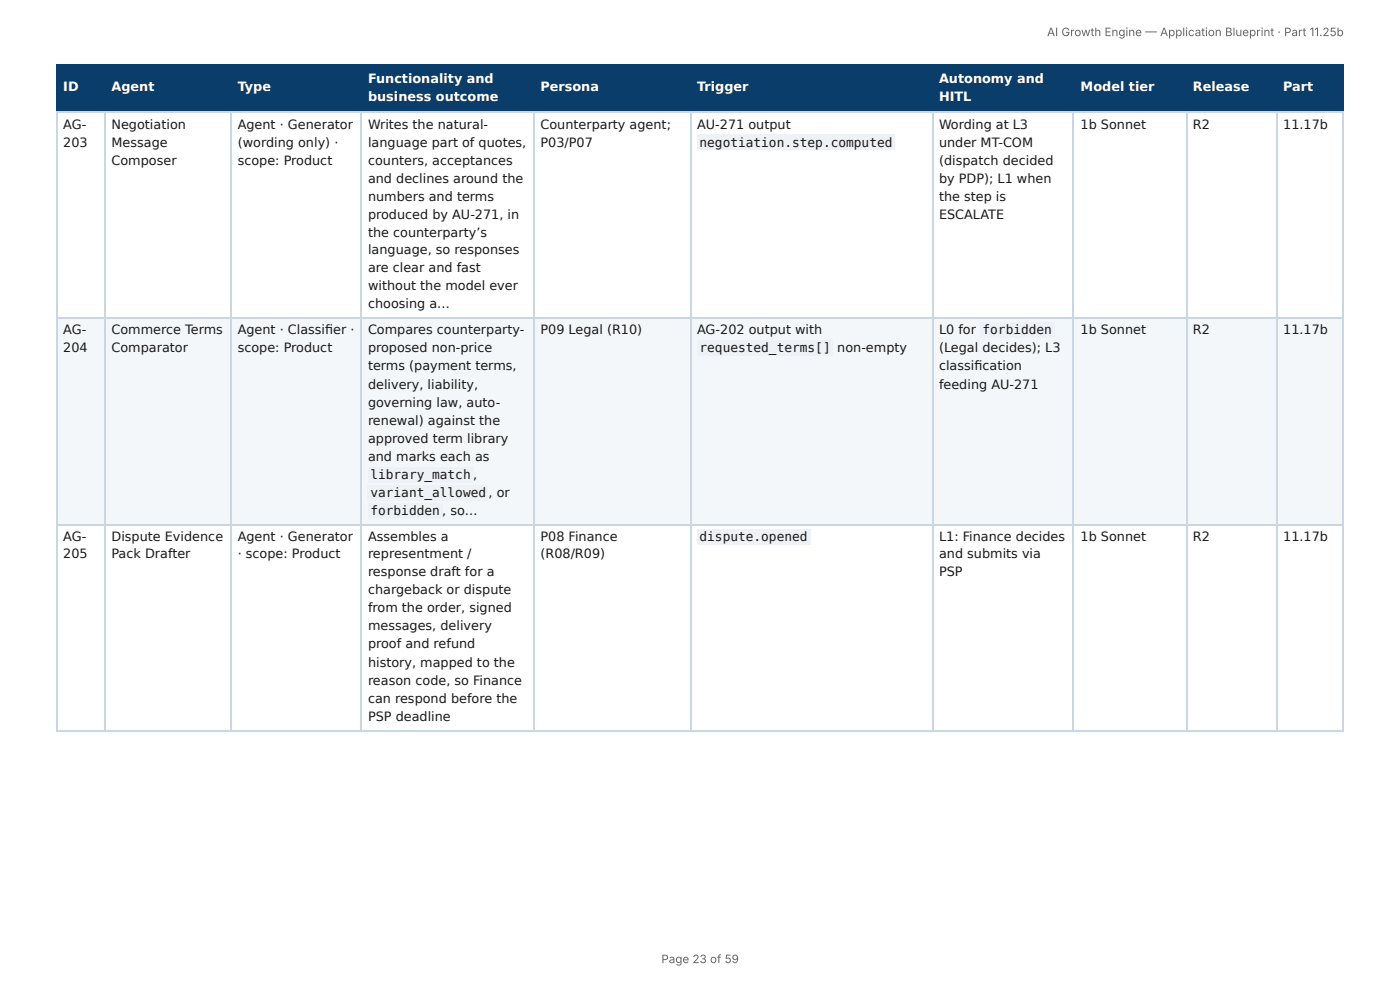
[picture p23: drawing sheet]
<svg xmlns="http://www.w3.org/2000/svg" width="297mm" height="210mm" viewBox="0 0 297 210" stroke-linecap="round" stroke-linejoin="round" font-family="sans-serif">
<defs><g id="words">
<g font-size="2.7" fill="#fff">
<text x="78.2" y="17.6">Functionality and</text>
<text x="199.4" y="17.6">Autonomy and</text>
<text x="13.4" y="19.4">ID</text>
<text x="23.7" y="19.4">Agent</text>
<text x="50.5" y="19.4">Type</text>
<text x="78.2" y="21.4">business outcome</text>
<text x="114.8" y="19.4">Persona</text>
<text x="148.1" y="19.4">Trigger</text>
<text x="199.4" y="21.4">HITL</text>
<text x="229.5" y="19.4">Model tier</text>
<text x="253.4" y="19.4">Release</text>
<text x="272.6" y="19.4">Part</text>
</g>
<g font-size="2.7" fill="#1a1a1a">
<text x="13.4" y="27.3">AG-</text>
<text x="23.7" y="27.3">Negotiation</text>
<text x="50.5" y="27.3">Agent · Generator</text>
<text x="78.2" y="27.3">Writes the natural-</text>
<text x="114.8" y="27.3">Counterparty agent;</text>
<text x="148.1" y="27.3">AU-271 output</text>
<text x="199.4" y="27.3">Wording at L3</text>
<text x="229.5" y="27.3">1b Sonnet</text>
<text x="253.4" y="27.3">R2</text>
<text x="272.6" y="27.3">11.17b</text>
<text x="13.4" y="31.1">203</text>
<text x="23.7" y="31.1">Message</text>
<text x="23.7" y="35">Composer</text>
<text x="50.5" y="31.1">(wording only) ·</text>
<text x="50.5" y="35">scope: Product</text>
<text x="78.2" y="31.1">language part of quotes,</text>
<text x="78.2" y="35">counters, acceptances</text>
<text x="114.8" y="31.1">P03/P07</text>
<text x="148.6" y="31.1">negotiation.step.computed</text>
<text x="199.4" y="31.1">under MT-COM</text>
<text x="199.4" y="35">(dispatch decided</text>
<text x="78.2" y="38.8">and declines around the</text>
<text x="199.4" y="38.8">by PDP); L1 when</text>
<text x="78.2" y="42.6">numbers and terms</text>
<text x="78.2" y="46.5">produced by AU-271, in</text>
<text x="199.4" y="42.6">the step is</text>
<text x="199.4" y="46.5">ESCALATE</text>
<text x="78.2" y="50.3">the counterparty’s</text>
<text x="78.2" y="53.9">language, so responses</text>
<text x="78.2" y="57.7">are clear and fast</text>
<text x="78.2" y="61.5">without the model ever</text>
<text x="78.2" y="65.4">choosing a…</text>
<text x="13.4" y="71">AG-</text>
<text x="23.7" y="71">Commerce Terms</text>
<text x="50.5" y="71">Agent · Classifi er ·</text>
<text x="78.2" y="71">Compares counterparty-</text>
<text x="114.8" y="71">P09 Legal (R10)</text>
<text x="148.1" y="71">AG-202 output with</text>
<text x="199.4" y="71">L0 for</text>
<text x="208.7" y="71">forbidden</text>
<text x="229.5" y="71">1b Sonnet</text>
<text x="253.4" y="71">R2</text>
<text x="272.6" y="71">11.17b</text>
<text x="13.4" y="74.8">204</text>
<text x="23.7" y="74.8">Comparator</text>
<text x="50.5" y="74.8">scope: Product</text>
<text x="78.2" y="74.8">proposed non-price</text>
<text x="148.6" y="74.8">requested_terms[]</text>
<text x="177.8" y="74.8">non-empty</text>
<text x="199.4" y="74.8">(Legal decides); L3</text>
<text x="78.2" y="78.7">terms (payment terms,</text>
<text x="78.2" y="82.5">delivery, liability,</text>
<text x="199.4" y="78.7">classifi cation</text>
<text x="199.4" y="82.5">feeding AU-271</text>
<text x="78.2" y="86.3">governing law, auto-</text>
<text x="78.2" y="90.2">renewal) against the</text>
<text x="78.2" y="94">approved term library</text>
<text x="78.2" y="97.8">and marks each as</text>
<text x="78.7" y="101.7">library_match ,</text>
<text x="78.7" y="105.5">variant_allowed</text>
<text x="103.8" y="105.5">, or</text>
<text x="78.7" y="109.3">forbidden , so…</text>
<text x="13.4" y="115">AG-</text>
<text x="13.4" y="118.5">205</text>
<text x="23.7" y="115">Dispute Evidence</text>
<text x="23.7" y="118.5">Pack Drafter</text>
<text x="50.5" y="115">Agent · Generator</text>
<text x="50.5" y="118.5">· scope: Product</text>
<text x="78.2" y="115">Assembles a</text>
<text x="78.2" y="118.5">representment /</text>
<text x="114.8" y="115">P08 Finance</text>
<text x="114.8" y="118.5">(R08/R09)</text>
<text x="148.6" y="115">dispute.opened</text>
<text x="199.4" y="115">L1: Finance decides</text>
<text x="199.4" y="118.5">and submits via</text>
<text x="229.5" y="115">1b Sonnet</text>
<text x="253.4" y="115">R2</text>
<text x="272.6" y="115">11.17b</text>
<text x="78.2" y="122.4">response draft for a</text>
<text x="199.4" y="122.4">PSP</text>
<text x="78.2" y="126.2">chargeback or dispute</text>
<text x="78.2" y="130">from the order, signed</text>
<text x="78.2" y="133.9">messages, delivery</text>
<text x="78.2" y="137.7">proof and refund</text>
<text x="78.2" y="141.5">history, mapped to the</text>
<text x="78.2" y="145.4">reason code, so Finance</text>
<text x="78.2" y="149.2">can respond before the</text>
<text x="78.2" y="153">PSP deadline</text>
</g>
<g font-size="2.5" fill="#666">
<text x="222.4" y="7.7">AI Growth Engine — Application Blueprint · Part 11.25b</text>
<text x="140.5" y="204.5">Page 23 of 59</text>
</g>
</g></defs>
<g fill="#0b3d6b">
<path d="M12.2 14h10.2v9.7h-10.2z"/>
<path d="M22.4 14h26.6v9.7h-26.6z"/>
<path d="M49 14h27.8v9.7h-27.8z"/>
<path d="M76.8 14h36.6v9.7h-36.6z"/>
<path d="M113.4 14h33.2v9.7h-33.2z"/>
<path d="M146.6 14h51.4v9.7h-51.4z"/>
<path d="M198 14h30.1v9.7h-30.1z"/>
<path d="M228.1 14h23.8v9.7h-23.8z"/>
<path d="M251.9 14h19.1v9.7h-19.1z"/>
<path d="M271 14h14.4v9.7h-14.4z"/>
</g>
<g fill="#f4f7fa">
<path d="M12.2 67.7h10.2v43.7h-10.2z"/>
<path d="M22.4 67.7h26.6v43.7h-26.6z"/>
<path d="M49 67.7h27.8v43.7h-27.8z"/>
<path d="M76.8 67.7h36.6v43.7h-36.6z"/>
<path d="M113.4 67.7h33.2v43.7h-33.2z"/>
<path d="M146.6 67.7h51.4v43.7h-51.4z"/>
<path d="M198 67.7h30.1v43.7h-30.1z"/>
<path d="M228.1 67.7h23.8v43.7h-23.8z"/>
<path d="M251.9 67.7h19.1v43.7h-19.1z"/>
<path d="M271 67.7h14.4v43.7h-14.4z"/>
</g>
<g fill="none" stroke="#0b3d6b" stroke-width=".26">
<path d="M11.9 13.9h273.5M12 13.8v10.2M22.3 13.8v10.2M49.1 13.8v10.2M76.7 13.8v10.2M113.5 13.8v10.2M146.7 13.8v10.2M198.1 13.8v10.2M228 13.8v10.2M252 13.8v10.2M271.2 13.8v10.2M285.2 13.8v10.2"/>
<path d="M11.9 23.9h273.5"/>
</g>
<g fill="none" stroke="#c9d6e3" stroke-width=".26">
<path d="M11.9 23.9h273.5M12 24v131.1M22.3 24v131.1M49.1 24v131.1M76.7 24v131.1M113.5 24v131.1M146.7 24v131.1M198.1 24v131.1M228 24v131.1M252 24v131.1M271.2 24v131.1M285.2 24v131.1"/>
<path d="M11.9 67.6h273.5M11.9 111.5h273.5M11.9 155.2h273.5"/>
</g>
<g fill="#eef2f6">
<path d="M148.1 28.6h41.9v3.3h-41.9z"/>
<path d="M78.1 99.1h22.5v3.3h-22.5z"/>
<path d="M78.1 103h25.6v3.3h-25.6z"/>
<path d="M78.1 106.8h15.8v3.3h-15.8z"/>
<path d="M148.1 72.3h28.9v3.3h-28.9z"/>
<path d="M208.2 68.4h15.8v3.4h-15.8z"/>
<path d="M148.1 112.4h24v3.3h-24z"/>
</g>
<use href="#words"/>
</svg>
